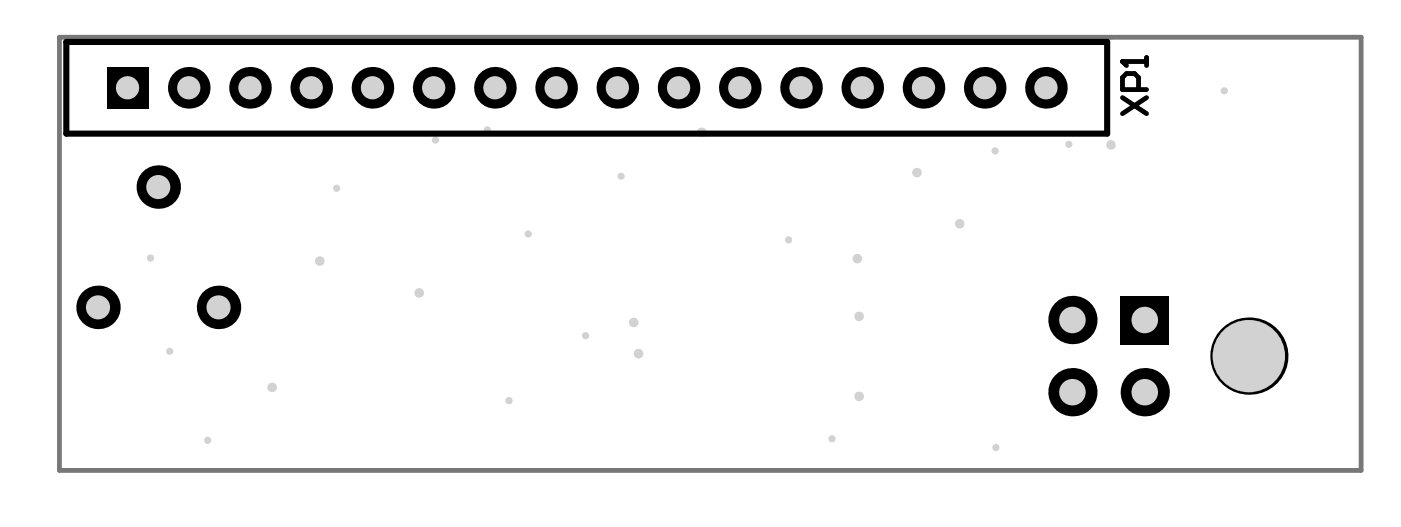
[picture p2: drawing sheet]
<svg xmlns="http://www.w3.org/2000/svg" width="193mm" height="73mm" viewBox="0 0 193 73" stroke-linecap="round" stroke-linejoin="round" font-family="sans-serif">
<path d="M8.2 5.1h179.6v59.8h-179.6z" fill="none" stroke="#787878" stroke-width=".66"/>
<g fill="#d2d2d2">
<circle cx="108.8" cy="33.1" r=".5"/>
<circle cx="70.2" cy="55.2" r=".5"/>
<circle cx="80.8" cy="46.3" r=".5"/>
<circle cx="72.9" cy="32.3" r=".5"/>
<circle cx="85.7" cy="24.3" r=".5"/>
<circle cx="60.1" cy="19.3" r=".5"/>
<circle cx="67.2" cy="17.9" r=".5"/>
<circle cx="20.8" cy="35.6" r=".5"/>
<circle cx="23.4" cy="48.4" r=".5"/>
<circle cx="28.7" cy="60.7" r=".5"/>
<circle cx="46.5" cy="26" r=".5"/>
<circle cx="114.8" cy="60.5" r=".5"/>
<circle cx="137.4" cy="61.7" r=".5"/>
<circle cx="168.9" cy="12.5" r=".5"/>
<circle cx="147.5" cy="19.9" r=".5"/>
<circle cx="137.3" cy="20.8" r=".5"/>
<circle cx="126.5" cy="23.8" r=".67"/>
<circle cx="96.8" cy="18.2" r=".67"/>
<circle cx="118.3" cy="35.7" r=".67"/>
<circle cx="153.3" cy="20" r=".66"/>
<circle cx="132.4" cy="30.9" r=".67"/>
<circle cx="44.1" cy="36" r=".66"/>
<circle cx="37.6" cy="53.4" r=".67"/>
<circle cx="57.8" cy="40.4" r=".67"/>
<circle cx="88.1" cy="48.8" r=".66"/>
<circle cx="87.4" cy="44.5" r=".67"/>
<circle cx="118.5" cy="54.7" r=".67"/>
<circle cx="118.5" cy="43.6" r=".67"/>
</g>
<path d="M9.2 5.8h143.6v12.6h-143.6z" fill="none" stroke="#000" stroke-width=".84"/>
<path d="M154.9 13.5l3.3 2.2M157.1 12.4v-1.7l-.5-.6h-1.2l-.5 .6v1.7h3.3M158.2 13.5l-3.3 2.2M158.2 8.5h-3.3l.5 .5M158.2 7.9v1.1" fill="none" stroke="#000" stroke-width=".66"/>
<g fill="#000">
<circle cx="135.9" cy="12.1" r="2.87"/>
<circle cx="154.9" cy="8.5" r=".33"/>
</g>
<circle cx="135.9" cy="12.1" r="1.6" fill="#d2d2d2"/>
<circle cx="102.1" cy="12.1" r="2.87" fill="#000"/>
<circle cx="102.1" cy="12.1" r="1.6" fill="#d2d2d2"/>
<circle cx="68.3" cy="12.1" r="2.87" fill="#000"/>
<circle cx="68.3" cy="12.1" r="1.6" fill="#d2d2d2"/>
<circle cx="34.5" cy="12.1" r="2.87" fill="#000"/>
<circle cx="34.5" cy="12.1" r="1.6" fill="#d2d2d2"/>
<circle cx="144.3" cy="12.1" r="2.87" fill="#000"/>
<circle cx="144.3" cy="12.1" r="1.6" fill="#d2d2d2"/>
<circle cx="119" cy="12.1" r="2.87" fill="#000"/>
<circle cx="119" cy="12.1" r="1.6" fill="#d2d2d2"/>
<circle cx="127.4" cy="12.1" r="2.87" fill="#000"/>
<circle cx="127.4" cy="12.1" r="1.6" fill="#d2d2d2"/>
<circle cx="93.6" cy="12.1" r="2.87" fill="#000"/>
<circle cx="93.6" cy="12.1" r="1.6" fill="#d2d2d2"/>
<circle cx="85.2" cy="12.1" r="2.87" fill="#000"/>
<circle cx="85.2" cy="12.1" r="1.6" fill="#d2d2d2"/>
<circle cx="76.7" cy="12.1" r="2.87" fill="#000"/>
<circle cx="76.7" cy="12.1" r="1.6" fill="#d2d2d2"/>
<circle cx="59.8" cy="12.1" r="2.87" fill="#000"/>
<circle cx="59.8" cy="12.1" r="1.6" fill="#d2d2d2"/>
<circle cx="42.9" cy="12.1" r="2.87" fill="#000"/>
<circle cx="42.9" cy="12.1" r="1.6" fill="#d2d2d2"/>
<circle cx="51.4" cy="12.1" r="2.87" fill="#000"/>
<circle cx="51.4" cy="12.1" r="1.6" fill="#d2d2d2"/>
<path d="M14.7 9.2h5.8v5.8h-5.8z" fill-rule="evenodd" fill="#000"/>
<circle cx="17.6" cy="12.1" r="1.6" fill="#d2d2d2"/>
<circle cx="172.3" cy="49.1" r="5.3" fill="#000"/>
<circle cx="172.3" cy="49.1" r="5" fill="#d2d2d2"/>
<circle cx="148" cy="44.1" r="3.3" fill="#000"/>
<circle cx="148" cy="44.1" r="1.83" fill="#d2d2d2"/>
<circle cx="148" cy="54.1" r="3.3" fill="#000"/>
<circle cx="148" cy="54.1" r="1.83" fill="#d2d2d2"/>
<path d="M154.6 40.8h6.7v6.7h-6.7z" fill-rule="evenodd" fill="#000"/>
<circle cx="158" cy="44.1" r="1.83" fill="#d2d2d2"/>
<circle cx="158" cy="54.1" r="3.3" fill="#000"/>
<circle cx="158" cy="54.1" r="1.83" fill="#d2d2d2"/>
<circle cx="13.5" cy="42.4" r="3" fill="#000"/>
<circle cx="13.5" cy="42.4" r="1.66" fill="#d2d2d2"/>
<circle cx="21.8" cy="25.8" r="3" fill="#000"/>
<circle cx="21.8" cy="25.8" r="1.66" fill="#d2d2d2"/>
<circle cx="110.5" cy="12.1" r="2.87" fill="#000"/>
<circle cx="110.5" cy="12.1" r="1.6" fill="#d2d2d2"/>
<circle cx="26" cy="12.1" r="2.87" fill="#000"/>
<circle cx="26" cy="12.1" r="1.6" fill="#d2d2d2"/>
<circle cx="30.2" cy="42.4" r="3" fill="#000"/>
<circle cx="30.2" cy="42.4" r="1.66" fill="#d2d2d2"/>
<circle cx="135.9" cy="12.1" r="2.53" fill="#000"/>
<circle cx="135.9" cy="12.1" r="1.6" fill="#d2d2d2"/>
<circle cx="102.1" cy="12.1" r="2.53" fill="#000"/>
<circle cx="102.1" cy="12.1" r="1.6" fill="#d2d2d2"/>
<circle cx="68.3" cy="12.1" r="2.53" fill="#000"/>
<circle cx="68.3" cy="12.1" r="1.6" fill="#d2d2d2"/>
<circle cx="34.5" cy="12.1" r="2.53" fill="#000"/>
<circle cx="34.5" cy="12.1" r="1.6" fill="#d2d2d2"/>
<circle cx="144.3" cy="12.1" r="2.53" fill="#000"/>
<circle cx="144.3" cy="12.1" r="1.6" fill="#d2d2d2"/>
<circle cx="119" cy="12.1" r="2.53" fill="#000"/>
<circle cx="119" cy="12.1" r="1.6" fill="#d2d2d2"/>
<circle cx="127.4" cy="12.1" r="2.53" fill="#000"/>
<circle cx="127.4" cy="12.1" r="1.6" fill="#d2d2d2"/>
<circle cx="93.6" cy="12.1" r="2.53" fill="#000"/>
<circle cx="93.6" cy="12.1" r="1.6" fill="#d2d2d2"/>
<circle cx="85.2" cy="12.1" r="2.53" fill="#000"/>
<circle cx="85.2" cy="12.1" r="1.6" fill="#d2d2d2"/>
<circle cx="76.7" cy="12.1" r="2.53" fill="#000"/>
<circle cx="76.7" cy="12.1" r="1.6" fill="#d2d2d2"/>
<circle cx="59.8" cy="12.1" r="2.53" fill="#000"/>
<circle cx="59.8" cy="12.1" r="1.6" fill="#d2d2d2"/>
<circle cx="42.9" cy="12.1" r="2.53" fill="#000"/>
<circle cx="42.9" cy="12.1" r="1.6" fill="#d2d2d2"/>
<circle cx="51.4" cy="12.1" r="2.53" fill="#000"/>
<circle cx="51.4" cy="12.1" r="1.6" fill="#d2d2d2"/>
<path d="M15.1 9.6h5v5h-5z" fill-rule="evenodd" fill="#000"/>
<circle cx="17.6" cy="12.1" r="1.6" fill="#d2d2d2"/>
<circle cx="172.3" cy="49.1" r="5" fill="#000"/>
<circle cx="172.3" cy="49.1" r="5" fill="#d2d2d2"/>
<circle cx="148" cy="44.1" r="2.99" fill="#000"/>
<circle cx="148" cy="44.1" r="1.83" fill="#d2d2d2"/>
<circle cx="148" cy="54.1" r="2.99" fill="#000"/>
<circle cx="148" cy="54.1" r="1.83" fill="#d2d2d2"/>
<path d="M155 41.1h6v6h-6z" fill-rule="evenodd" fill="#000"/>
<circle cx="158" cy="44.1" r="1.83" fill="#d2d2d2"/>
<circle cx="158" cy="54.1" r="2.99" fill="#000"/>
<circle cx="158" cy="54.1" r="1.83" fill="#d2d2d2"/>
<circle cx="13.5" cy="42.4" r="2.66" fill="#000"/>
<circle cx="13.5" cy="42.4" r="1.66" fill="#d2d2d2"/>
<circle cx="21.8" cy="25.8" r="2.66" fill="#000"/>
<circle cx="21.8" cy="25.8" r="1.66" fill="#d2d2d2"/>
<circle cx="110.5" cy="12.1" r="2.53" fill="#000"/>
<circle cx="110.5" cy="12.1" r="1.6" fill="#d2d2d2"/>
<circle cx="26" cy="12.1" r="2.53" fill="#000"/>
<circle cx="26" cy="12.1" r="1.6" fill="#d2d2d2"/>
<circle cx="30.2" cy="42.4" r="2.66" fill="#000"/>
<circle cx="30.2" cy="42.4" r="1.66" fill="#d2d2d2"/>
</svg>
